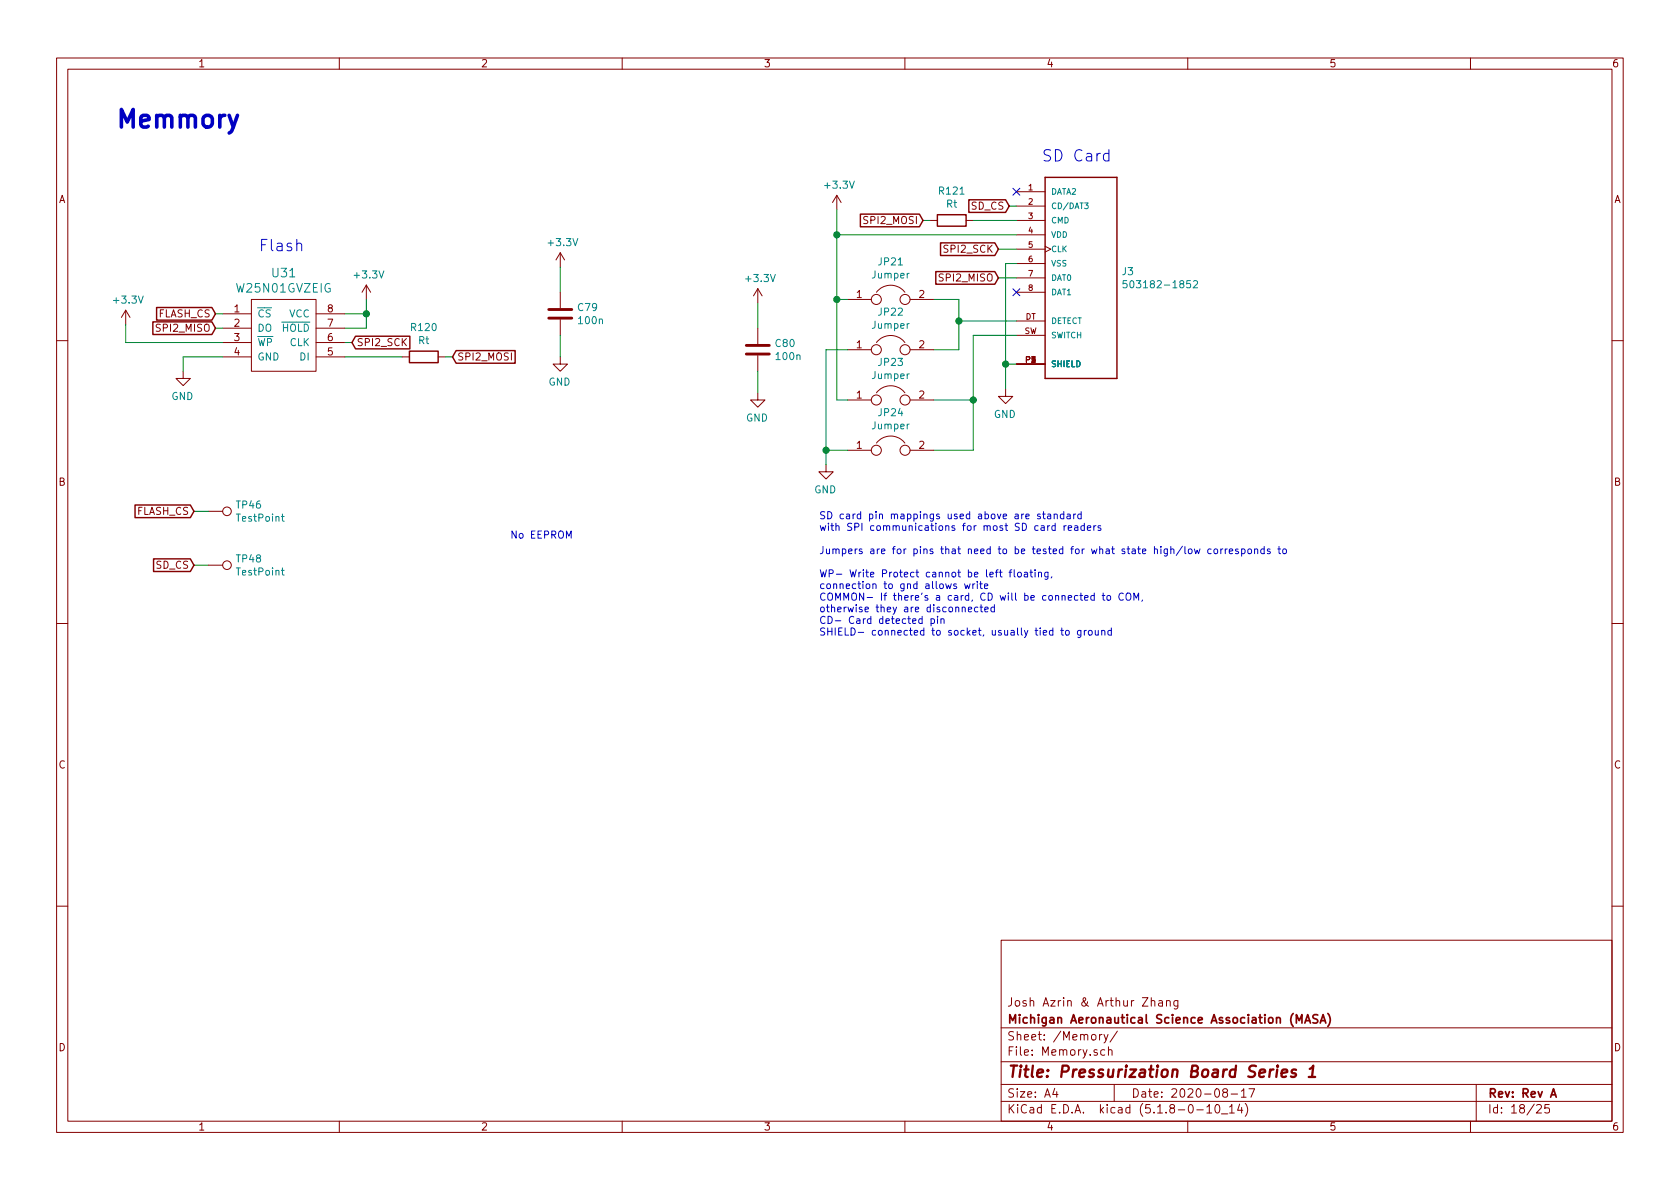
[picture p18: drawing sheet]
EESchema Schematic File Version 4
EELAYER 30 0
EELAYER END
$Descr A4 11693 8268
encoding utf-8
Sheet 18 25
Title "Pressurization Board Series 1"
Date "2020-08-17"
Rev "Rev A"
Comp "Michigan Aeronautical Science Association (MASA)"
Comment1 "Josh Azrin & Arthur Zhang"
Comment2 ""
Comment3 ""
Comment4 ""
$EndDescr
Text GLabel 1500 2175 0    50   Input ~ 0
FLASH_CS
Text GLabel 1500 2275 0    50   Input ~ 0
SPI2_MISO
Text GLabel 2450 2375 2    50   Input ~ 0
SPI2_SCK
Text GLabel 3150 2475 2    50   Input ~ 0
SPI2_MOSI
$Comp
L pressurization_series1-rescue:+3.3V-power #PWR0275
U 1 1
P 2550 2075
AR Path="/5EAFC85D/5EB59C7A" Ref="#PWR0275"  Part="1" 
AR Path="/5ECADAF7/5EB59C7A" Ref="#PWR?"  Part="1" 
F 0 "#PWR0275" H 2550 1925 50  0001 C CNN
F 1 "+3.3V" H 2565 2248 50  0000 C CNN
F 2 "" H 2550 2075 50  0001 C CNN
F 3 "" H 2550 2075 50  0001 C CNN
	1    2550 2075
	1    0    0    -1  
$EndComp
$Comp
L pressurization_series1-rescue:+3.3V-power #PWR0273
U 1 1
P 875 2250
AR Path="/5EAFC85D/5EB5A53C" Ref="#PWR0273"  Part="1" 
AR Path="/5ECADAF7/5EB5A53C" Ref="#PWR?"  Part="1" 
F 0 "#PWR0273" H 875 2100 50  0001 C CNN
F 1 "+3.3V" H 890 2423 50  0000 C CNN
F 2 "" H 875 2250 50  0001 C CNN
F 3 "" H 875 2250 50  0001 C CNN
	1    875  2250
	1    0    0    -1  
$EndComp
$Comp
L pressurization_series1-rescue:GND-power #PWR0274
U 1 1
P 1275 2575
AR Path="/5EAFC85D/5EB5AC43" Ref="#PWR0274"  Part="1" 
AR Path="/5ECADAF7/5EB5AC43" Ref="#PWR?"  Part="1" 
F 0 "#PWR0274" H 1275 2325 50  0001 C CNN
F 1 "GND" H 1280 2402 50  0000 C CNN
F 2 "" H 1275 2575 50  0001 C CNN
F 3 "" H 1275 2575 50  0001 C CNN
	1    1275 2575
	-1   0    0    -1  
$EndComp
Wire Wire Line
	875  2250 875  2375
Wire Wire Line
	875  2375 1550 2375
Wire Wire Line
	1550 2475 1275 2475
Wire Wire Line
	1275 2475 1275 2575
Wire Wire Line
	3100 2475 3150 2475
Wire Wire Line
	2450 2375 2400 2375
Wire Wire Line
	2400 2175 2550 2175
Wire Wire Line
	2550 2175 2550 2075
Wire Wire Line
	2550 2175 2550 2275
Wire Wire Line
	2550 2275 2400 2275
Connection ~ 2550 2175
Wire Wire Line
	1500 2275 1550 2275
Wire Wire Line
	1500 2175 1550 2175
$Comp
L pressurization_series1-rescue:+3.3V-power #PWR0276
U 1 1
P 3900 1850
AR Path="/5EAFC85D/5EB5C6F0" Ref="#PWR0276"  Part="1" 
AR Path="/5ECADAF7/5EB5C6F0" Ref="#PWR?"  Part="1" 
F 0 "#PWR0276" H 3900 1700 50  0001 C CNN
F 1 "+3.3V" H 3915 2023 50  0000 C CNN
F 2 "" H 3900 1850 50  0001 C CNN
F 3 "" H 3900 1850 50  0001 C CNN
	1    3900 1850
	1    0    0    -1  
$EndComp
$Comp
L pressurization_series1-rescue:C-Device C79
U 1 1
P 3900 2175
AR Path="/5EAFC85D/5EB5CC74" Ref="C79"  Part="1" 
AR Path="/5ECADAF7/5EB5CC74" Ref="C?"  Part="1" 
F 0 "C79" H 4015 2221 50  0000 L CNN
F 1 "100n" H 4015 2130 50  0000 L CNN
F 2 "KiCad:C_0603_1608Metric" H 3938 2025 50  0001 C CNN
F 3 "~" H 3900 2175 50  0001 C CNN
	1    3900 2175
	1    0    0    -1  
$EndComp
$Comp
L pressurization_series1-rescue:GND-power #PWR0277
U 1 1
P 3900 2475
AR Path="/5EAFC85D/5EB5D57C" Ref="#PWR0277"  Part="1" 
AR Path="/5ECADAF7/5EB5D57C" Ref="#PWR?"  Part="1" 
F 0 "#PWR0277" H 3900 2225 50  0001 C CNN
F 1 "GND" H 3905 2302 50  0000 C CNN
F 2 "" H 3900 2475 50  0001 C CNN
F 3 "" H 3900 2475 50  0001 C CNN
	1    3900 2475
	-1   0    0    -1  
$EndComp
Text Notes 1800 1750 0    79   ~ 0
Flash\n
Text GLabel 6950 1725 0    50   Input ~ 0
SPI2_SCK
Text GLabel 6425 1525 0    50   Input ~ 0
SPI2_MOSI
Wire Wire Line
	6475 1525 6425 1525
Text GLabel 6950 1925 0    50   Input ~ 0
SPI2_MISO
Text GLabel 7025 1425 0    50   Input ~ 0
SD_CS
Wire Wire Line
	7025 1425 7075 1425
NoConn ~ 7075 2025
NoConn ~ 7075 1325
Text Notes 5700 4425 0    50   ~ 0
SD card pin mappings used above are standard \nwith SPI communications for most SD card readers\n\nJumpers are for pins that need to be tested for what state high/low corresponds to\n\nWP- Write Protect cannot be left floating, \nconnection to gnd allows write\nCOMMON- If there's a card, CD will be connected to COM, \notherwise they are disconnected\nCD- Card detected pin\nSHIELD- connected to socket, usually tied to ground
$Comp
L pressurization_series1-rescue:C-Device C80
U 1 1
P 5275 2425
AR Path="/5EAFC85D/5EAC8DC3" Ref="C80"  Part="1" 
AR Path="/5ECADAF7/5EAC8DC3" Ref="C?"  Part="1" 
F 0 "C80" H 5390 2471 50  0000 L CNN
F 1 "100n" H 5390 2380 50  0000 L CNN
F 2 "KiCad:C_0603_1608Metric" H 5313 2275 50  0001 C CNN
F 3 "~" H 5275 2425 50  0001 C CNN
	1    5275 2425
	1    0    0    -1  
$EndComp
Wire Wire Line
	3900 2325 3900 2475
Wire Wire Line
	3900 1850 3900 2025
$Comp
L pressurization_series1-rescue:+3.3V-power #PWR0279
U 1 1
P 5825 1450
AR Path="/5EAFC85D/5EB2B98E" Ref="#PWR0279"  Part="1" 
AR Path="/5ECADAF7/5EB2B98E" Ref="#PWR?"  Part="1" 
F 0 "#PWR0279" H 5825 1300 50  0001 C CNN
F 1 "+3.3V" H 5840 1623 50  0000 C CNN
F 2 "" H 5825 1450 50  0001 C CNN
F 3 "" H 5825 1450 50  0001 C CNN
	1    5825 1450
	1    0    0    -1  
$EndComp
$Comp
L pressurization_series1-rescue:Jumper-Device JP21
U 1 1
P 6200 2075
AR Path="/5EAFC85D/5EB1457E" Ref="JP21"  Part="1" 
AR Path="/5ECADAF7/5EB1457E" Ref="JP?"  Part="1" 
F 0 "JP21" H 6200 2339 50  0000 C CNN
F 1 "Jumper" H 6200 2248 50  0000 C CNN
F 2 "KiCad:R_0603_1608Metric" H 6200 2075 50  0001 C CNN
F 3 "~" H 6200 2075 50  0001 C CNN
	1    6200 2075
	1    0    0    -1  
$EndComp
$Comp
L pressurization_series1-rescue:Jumper-Device JP22
U 1 1
P 6200 2425
AR Path="/5EAFC85D/5EB14D4C" Ref="JP22"  Part="1" 
AR Path="/5ECADAF7/5EB14D4C" Ref="JP?"  Part="1" 
F 0 "JP22" H 6200 2689 50  0000 C CNN
F 1 "Jumper" H 6200 2598 50  0000 C CNN
F 2 "KiCad:R_0603_1608Metric" H 6200 2425 50  0001 C CNN
F 3 "~" H 6200 2425 50  0001 C CNN
	1    6200 2425
	1    0    0    -1  
$EndComp
$Comp
L pressurization_series1-rescue:Jumper-Device JP23
U 1 1
P 6200 2775
AR Path="/5EAFC85D/5EB14FDA" Ref="JP23"  Part="1" 
AR Path="/5ECADAF7/5EB14FDA" Ref="JP?"  Part="1" 
F 0 "JP23" H 6200 3039 50  0000 C CNN
F 1 "Jumper" H 6200 2948 50  0000 C CNN
F 2 "KiCad:R_0603_1608Metric" H 6200 2775 50  0001 C CNN
F 3 "~" H 6200 2775 50  0001 C CNN
	1    6200 2775
	1    0    0    -1  
$EndComp
$Comp
L pressurization_series1-rescue:Jumper-Device JP24
U 1 1
P 6200 3125
AR Path="/5EAFC85D/5EB1B820" Ref="JP24"  Part="1" 
AR Path="/5ECADAF7/5EB1B820" Ref="JP?"  Part="1" 
F 0 "JP24" H 6200 3389 50  0000 C CNN
F 1 "Jumper" H 6200 3298 50  0000 C CNN
F 2 "KiCad:R_0603_1608Metric" H 6200 3125 50  0001 C CNN
F 3 "~" H 6200 3125 50  0001 C CNN
	1    6200 3125
	1    0    0    -1  
$EndComp
Text Notes 800  900  0    123  ~ 25
Memmory
$Comp
L pressurization_series1:503182-1852 J3
U 1 1
P 7275 1925
F 0 "J3" H 7805 1971 50  0000 L CNN
F 1 "503182-1852" H 7805 1880 50  0000 L CNN
F 2 "MOLEX_503182-1852" H 7275 1925 50  0001 L BNN
F 3 "Molex" H 7275 1925 50  0001 L BNN
	1    7275 1925
	1    0    0    -1  
$EndComp
Wire Wire Line
	5825 1450 5825 1625
Wire Wire Line
	6950 1725 7075 1725
Wire Wire Line
	6950 1925 7075 1925
Wire Wire Line
	7075 1825 7000 1825
Wire Wire Line
	7000 1825 7000 2525
Wire Wire Line
	7075 2525 7000 2525
Connection ~ 7000 2525
Wire Wire Line
	7000 2525 7000 2700
$Comp
L pressurization_series1-rescue:GND-power #PWR0280
U 1 1
P 7000 2700
AR Path="/5EAFC85D/5EBD74A7" Ref="#PWR0280"  Part="1" 
AR Path="/5ECADAF7/5EBD74A7" Ref="#PWR?"  Part="1" 
F 0 "#PWR0280" H 7000 2450 50  0001 C CNN
F 1 "GND" H 7005 2527 50  0000 C CNN
F 2 "" H 7000 2700 50  0001 C CNN
F 3 "" H 7000 2700 50  0001 C CNN
	1    7000 2700
	-1   0    0    -1  
$EndComp
$Comp
L pressurization_series1-rescue:GND-power #PWR0278
U 1 1
P 5750 3225
AR Path="/5EAFC85D/5EBF7AAD" Ref="#PWR0278"  Part="1" 
AR Path="/5ECADAF7/5EBF7AAD" Ref="#PWR?"  Part="1" 
F 0 "#PWR0278" H 5750 2975 50  0001 C CNN
F 1 "GND" H 5755 3052 50  0000 C CNN
F 2 "" H 5750 3225 50  0001 C CNN
F 3 "" H 5750 3225 50  0001 C CNN
	1    5750 3225
	-1   0    0    -1  
$EndComp
Wire Wire Line
	5900 3125 5750 3125
Wire Wire Line
	5750 3125 5750 3225
Wire Wire Line
	5900 2425 5750 2425
Wire Wire Line
	5750 2425 5750 3125
Connection ~ 5750 3125
Wire Wire Line
	5900 2775 5825 2775
Wire Wire Line
	5825 2775 5825 2075
Wire Wire Line
	5900 2075 5825 2075
Connection ~ 5825 2075
Wire Wire Line
	5825 2075 5825 1625
Wire Wire Line
	5825 1625 7075 1625
Connection ~ 5825 1625
Wire Wire Line
	6500 2075 6675 2075
Wire Wire Line
	6675 2075 6675 2225
Wire Wire Line
	6675 2225 7075 2225
Wire Wire Line
	6675 2225 6675 2425
Wire Wire Line
	6675 2425 6500 2425
Connection ~ 6675 2225
Wire Wire Line
	7075 2325 6775 2325
Wire Wire Line
	6775 2325 6775 2775
Wire Wire Line
	6775 2775 6500 2775
Wire Wire Line
	6775 2775 6775 3125
Wire Wire Line
	6775 3125 6500 3125
Connection ~ 6775 2775
Text Notes 7250 1125 0    79   ~ 0
SD Card
$Comp
L pressurization_series1-rescue:+3.3V-power #PWR0302
U 1 1
P 5275 2100
AR Path="/5EAFC85D/5F0D1920" Ref="#PWR0302"  Part="1" 
AR Path="/5ECADAF7/5F0D1920" Ref="#PWR?"  Part="1" 
F 0 "#PWR0302" H 5275 1950 50  0001 C CNN
F 1 "+3.3V" H 5290 2273 50  0000 C CNN
F 2 "" H 5275 2100 50  0001 C CNN
F 3 "" H 5275 2100 50  0001 C CNN
	1    5275 2100
	1    0    0    -1  
$EndComp
$Comp
L pressurization_series1-rescue:GND-power #PWR0303
U 1 1
P 5275 2725
AR Path="/5EAFC85D/5F0D1926" Ref="#PWR0303"  Part="1" 
AR Path="/5ECADAF7/5F0D1926" Ref="#PWR?"  Part="1" 
F 0 "#PWR0303" H 5275 2475 50  0001 C CNN
F 1 "GND" H 5280 2552 50  0000 C CNN
F 2 "" H 5275 2725 50  0001 C CNN
F 3 "" H 5275 2725 50  0001 C CNN
	1    5275 2725
	-1   0    0    -1  
$EndComp
Wire Wire Line
	5275 2575 5275 2725
Wire Wire Line
	5275 2100 5275 2275
$Comp
L pressurization_series1-rescue:TestPoint-Connector TP46
U 1 1
P 1450 3550
F 0 "TP46" V 1404 3738 50  0000 L CNN
F 1 "TestPoint" V 1495 3738 50  0000 L CNN
F 2 "libs:TestPoint-EC3" H 1650 3550 50  0001 C CNN
F 3 "~" H 1650 3550 50  0001 C CNN
	1    1450 3550
	0    1    1    0   
$EndComp
Text GLabel 1350 3550 0    50   Input ~ 0
FLASH_CS
Wire Wire Line
	1450 3550 1350 3550
$Comp
L pressurization_series1-rescue:TestPoint-Connector TP48
U 1 1
P 1450 3925
F 0 "TP48" V 1404 4113 50  0000 L CNN
F 1 "TestPoint" V 1495 4113 50  0000 L CNN
F 2 "libs:TestPoint-EC3" H 1650 3925 50  0001 C CNN
F 3 "~" H 1650 3925 50  0001 C CNN
	1    1450 3925
	0    1    1    0   
$EndComp
Wire Wire Line
	1450 3925 1350 3925
Text GLabel 1350 3925 0    50   Input ~ 0
SD_CS
$Comp
L pressurization_series1-rescue:R-Device R120
U 1 1
P 2950 2475
F 0 "R120" V 2743 2475 50  0000 C CNN
F 1 "Rt" V 2834 2475 50  0000 C CNN
F 2 "KiCad:R_0603_1608Metric" V 2880 2475 50  0001 C CNN
F 3 "~" H 2950 2475 50  0001 C CNN
	1    2950 2475
	0    1    1    0   
$EndComp
$Comp
L pressurization_series1:W25N01GVZEIG U31
U 1 1
P 1750 2075
AR Path="/5EAFC85D/5EABA52C" Ref="U31"  Part="1" 
AR Path="/5ECADAF7/5EABA52C" Ref="U?"  Part="1" 
AR Path="/5EABA52C" Ref="U?"  Part="1" 
F 0 "U31" H 1975 2262 60  0000 C CNN
F 1 "W25N01GVZEIG" H 1975 2156 60  0000 C CNN
F 2 "libs:SON127P800X600X80-9N" H 1750 2025 60  0001 C CNN
F 3 "" H 1750 2025 60  0001 C CNN
	1    1750 2075
	1    0    0    -1  
$EndComp
Wire Wire Line
	2400 2475 2800 2475
$Comp
L pressurization_series1-rescue:R-Device R121
U 1 1
P 6625 1525
F 0 "R121" V 6418 1525 50  0000 C CNN
F 1 "Rt" V 6509 1525 50  0000 C CNN
F 2 "KiCad:R_0603_1608Metric" V 6555 1525 50  0001 C CNN
F 3 "~" H 6625 1525 50  0001 C CNN
	1    6625 1525
	0    1    1    0   
$EndComp
Wire Wire Line
	6775 1525 7075 1525
Text Notes 3550 3750 0    50   ~ 0
No EEPROM
$EndSCHEMATC
